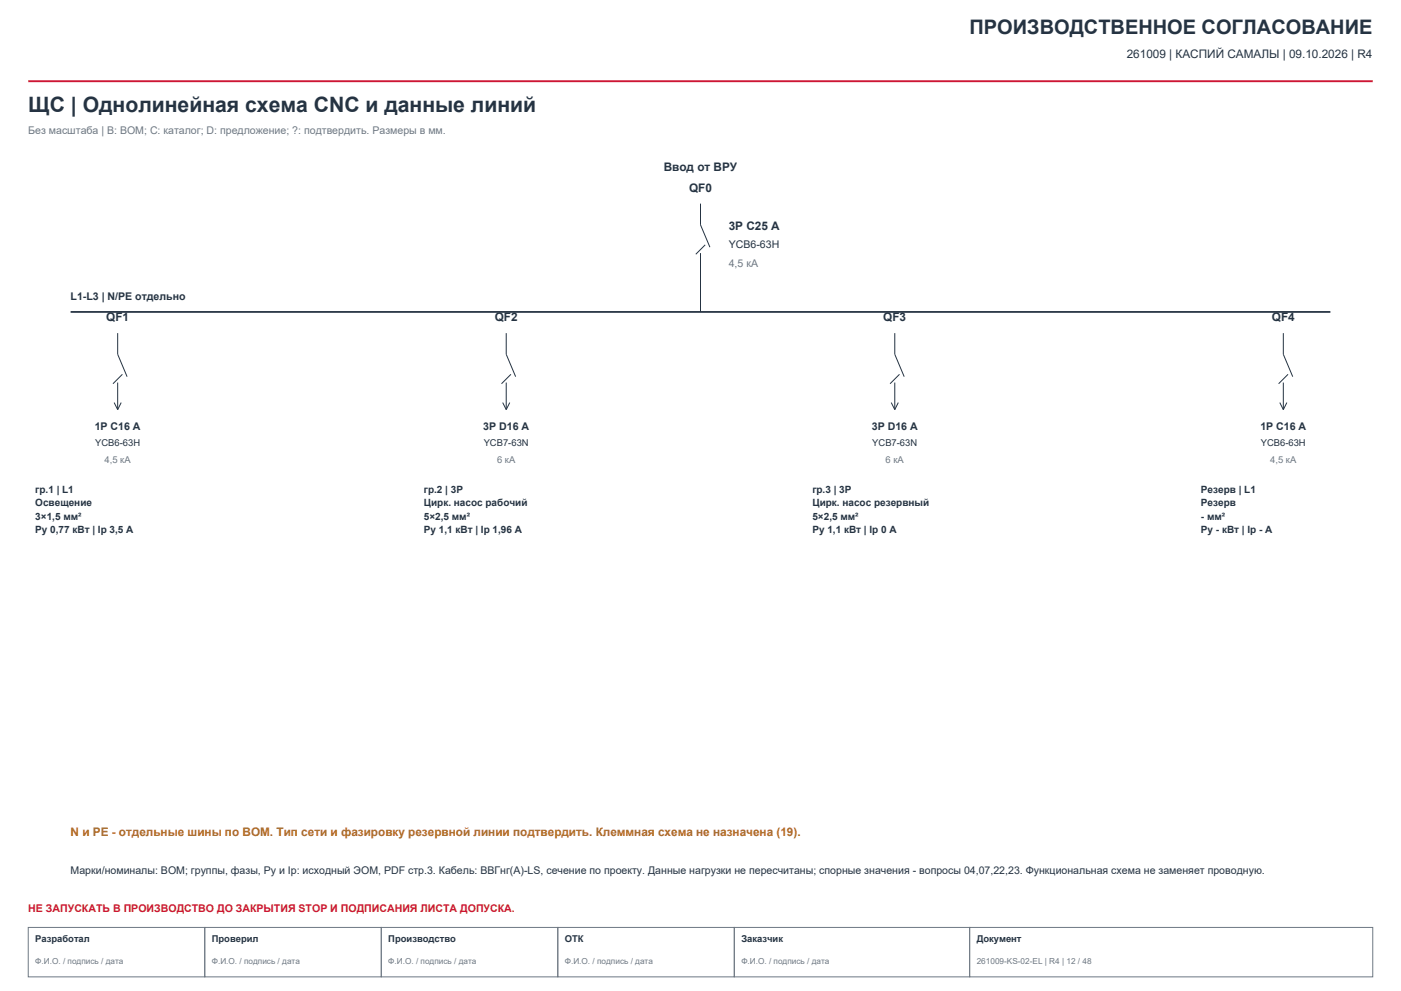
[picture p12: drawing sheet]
<svg xmlns="http://www.w3.org/2000/svg" width="420mm" height="297mm" viewBox="0 0 420 297" stroke-linecap="round" stroke-linejoin="round" font-family="sans-serif">
<defs><g id="words">
<text font-size="6.3" fill="#253342" x="8.5" y="33.5">ЩС | Однолинейная схема CNC и данные линий</text>
<text font-size="6" fill="#253342" x="290.7" y="10.2">ПРОИЗВОДСТВЕННОЕ СОГЛАСОВАНИЕ</text>
<g font-size="3.5" fill="#253342">
<text x="337.8" y="17.3">261009 | КАСПИЙ САМАЛЫ | 09.10.2026 | R4</text>
<text x="199" y="51.2">Ввод от ВРУ</text>
<text x="206.6" y="57.5">QF0</text>
<text x="218.5" y="68.8">3P C25 A</text>
<text x="31.8" y="96.3">QF1</text>
<text x="148.3" y="96.3">QF2</text>
<text x="264.8" y="96.3">QF3</text>
<text x="381.3" y="96.3">QF4</text>
</g>
<text font-size="3.5" fill="#b56918" x="21.2" y="250.4">N и PE - отдельные шины по BOM. Тип сети и фазировку резервной линии подтвердить. Клеммная схема не назначена (19).</text>
<g font-size="3.2" fill="#6d7884">
<text x="8.5" y="40.2">Без масштаба | B: BOM; C: каталог; D: предложение; ?: подтвердить. Размеры в мм.</text>
<text x="218.5" y="80.1">4,5 кА</text>
</g>
<g font-size="3.2" fill="#253342">
<text x="218.5" y="74.4">YCB6-63H</text>
<text x="21.2" y="90">L1-L3 | N/PE отдельно</text>
<text x="28.4" y="128.8">1P C16 A</text>
<text x="144.9" y="128.8">3P D16 A</text>
<text x="261.4" y="128.8">3P D16 A</text>
<text x="377.8" y="128.8">1P C16 A</text>
<text x="21.2" y="262.1">Марки/номиналы: BOM; группы, фазы, Py и Ip: исходный ЭОМ, PDF стр.3. Кабель: ВВГнг(А)-LS, сечение по проекту. Данные нагрузки не пересчитаны; спорные значения - вопросы 04,07,22,23. Функциональная схема не заменяет проводную.</text>
</g>
<text font-size="3.2" fill="#cd1634" x="8.5" y="273.4">НЕ ЗАПУСКАТЬ В ПРОИЗВОДСТВО ДО ЗАКРЫТИЯ STOP И ПОДПИСАНИЯ ЛИСТА ДОПУСКА.</text>
<g font-size="3" fill="#253342">
<text x="10.6" y="147.6">гр.1 | L1</text>
<text x="127.1" y="147.6">гр.2 | 3P</text>
<text x="243.5" y="147.6">гр.3 | 3P</text>
<text x="360" y="147.6">Резерв | L1</text>
<text x="10.6" y="151.7">Освещение</text>
<text x="10.6" y="155.7">3×1,5 мм²</text>
<text x="127.1" y="151.7">Цирк. насос рабочий</text>
<text x="127.1" y="155.7">5×2,5 мм²</text>
<text x="243.5" y="151.7">Цирк. насос резервный</text>
<text x="243.5" y="155.7">5×2,5 мм²</text>
<text x="360" y="151.7">Резерв</text>
<text x="360" y="155.7">- мм²</text>
<text x="10.6" y="159.8">Py 0,77 кВт | Ip 3,5 A</text>
<text x="127.1" y="159.8">Py 1,1 кВт | Ip 1,96 A</text>
<text x="243.5" y="159.8">Py 1,1 кВт | Ip 0 A</text>
<text x="360" y="159.8">Py - кВт | Ip - A</text>
</g>
<g font-size="2.8" fill="#253342">
<text x="28.5" y="133.7">YCB6-63H</text>
<text x="145" y="133.7">YCB7-63N</text>
<text x="261.5" y="133.7">YCB7-63N</text>
<text x="378" y="133.7">YCB6-63H</text>
<text x="10.6" y="282.2">Разработал</text>
<text x="63.5" y="282.2">Проверил</text>
<text x="116.4" y="282.2">Производство</text>
<text x="169.3" y="282.2">ОТК</text>
<text x="222.2" y="282.2">Заказчик</text>
<text x="292.8" y="282.2">Документ</text>
</g>
<g font-size="2.8" fill="#6d7884">
<text x="31.4" y="138.6">4,5 кА</text>
<text x="149" y="138.6">6 кА</text>
<text x="265.5" y="138.6">6 кА</text>
<text x="380.8" y="138.6">4,5 кА</text>
</g>
<g font-size="2.5" fill="#6d7884">
<text x="10.6" y="288.9">Ф.И.О. / подпись / дата</text>
<text x="63.5" y="288.9">Ф.И.О. / подпись / дата</text>
<text x="116.4" y="288.9">Ф.И.О. / подпись / дата</text>
<text x="169.3" y="288.9">Ф.И.О. / подпись / дата</text>
<text x="222.2" y="288.9">Ф.И.О. / подпись / дата</text>
<text x="292.8" y="288.9">261009-KS-02-EL | R4 | 12 / 48</text>
</g>
</g></defs>
<path d="M8.5 24.3h403" fill="none" stroke="#cd1634" stroke-width=".56"/>
<path d="M8.5 278h52.9v14.8h-52.9zM61.4 278h52.9v14.8h-52.9zM114.3 278h52.9v14.8h-52.9zM167.2 278h52.9v14.8h-52.9zM220.1 278h70.6v14.8h-70.6zM290.7 278h120.8v14.8h-120.8z" fill="none" stroke="#6d7884" stroke-width=".3"/>
<g fill="none" stroke="#253342" stroke-width=".3">
<path d="M210 61v6.4l2.8 6.7M210 75.8v17.7M211.4 73.4l-2.8 2.8M35.3 99.8v6.4l2.8 6.7M151.8 99.8v6.4l2.8 6.7M268.2 99.8v6.4l2.9 6.7M384.7 99.8v6.4l2.8 6.7M35.3 114.7v8.1M36.7 112.2l-2.8 2.8M151.8 114.7v8.1M153.2 112.2l-2.9 2.8M268.2 114.7v8.1"/>
<path d="M269.7 112.2l-2.9 2.8M384.7 114.7v8.1M386.1 112.2l-2.8 2.8M34.2 120.6l1.1 2.2M36.3 120.6l-1 2.2M150.7 120.6l1.1 2.2M152.8 120.6l-1 2.2M267.2 120.6l1 2.2M269.3 120.6l-1.1 2.2M383.7 120.6l1 2.2M385.8 120.6l-1.1 2.2"/>
</g>
<path d="M21.2 93.5h377.6" fill="none" stroke="#253342" stroke-width=".53"/>
<use href="#words"/>
</svg>
